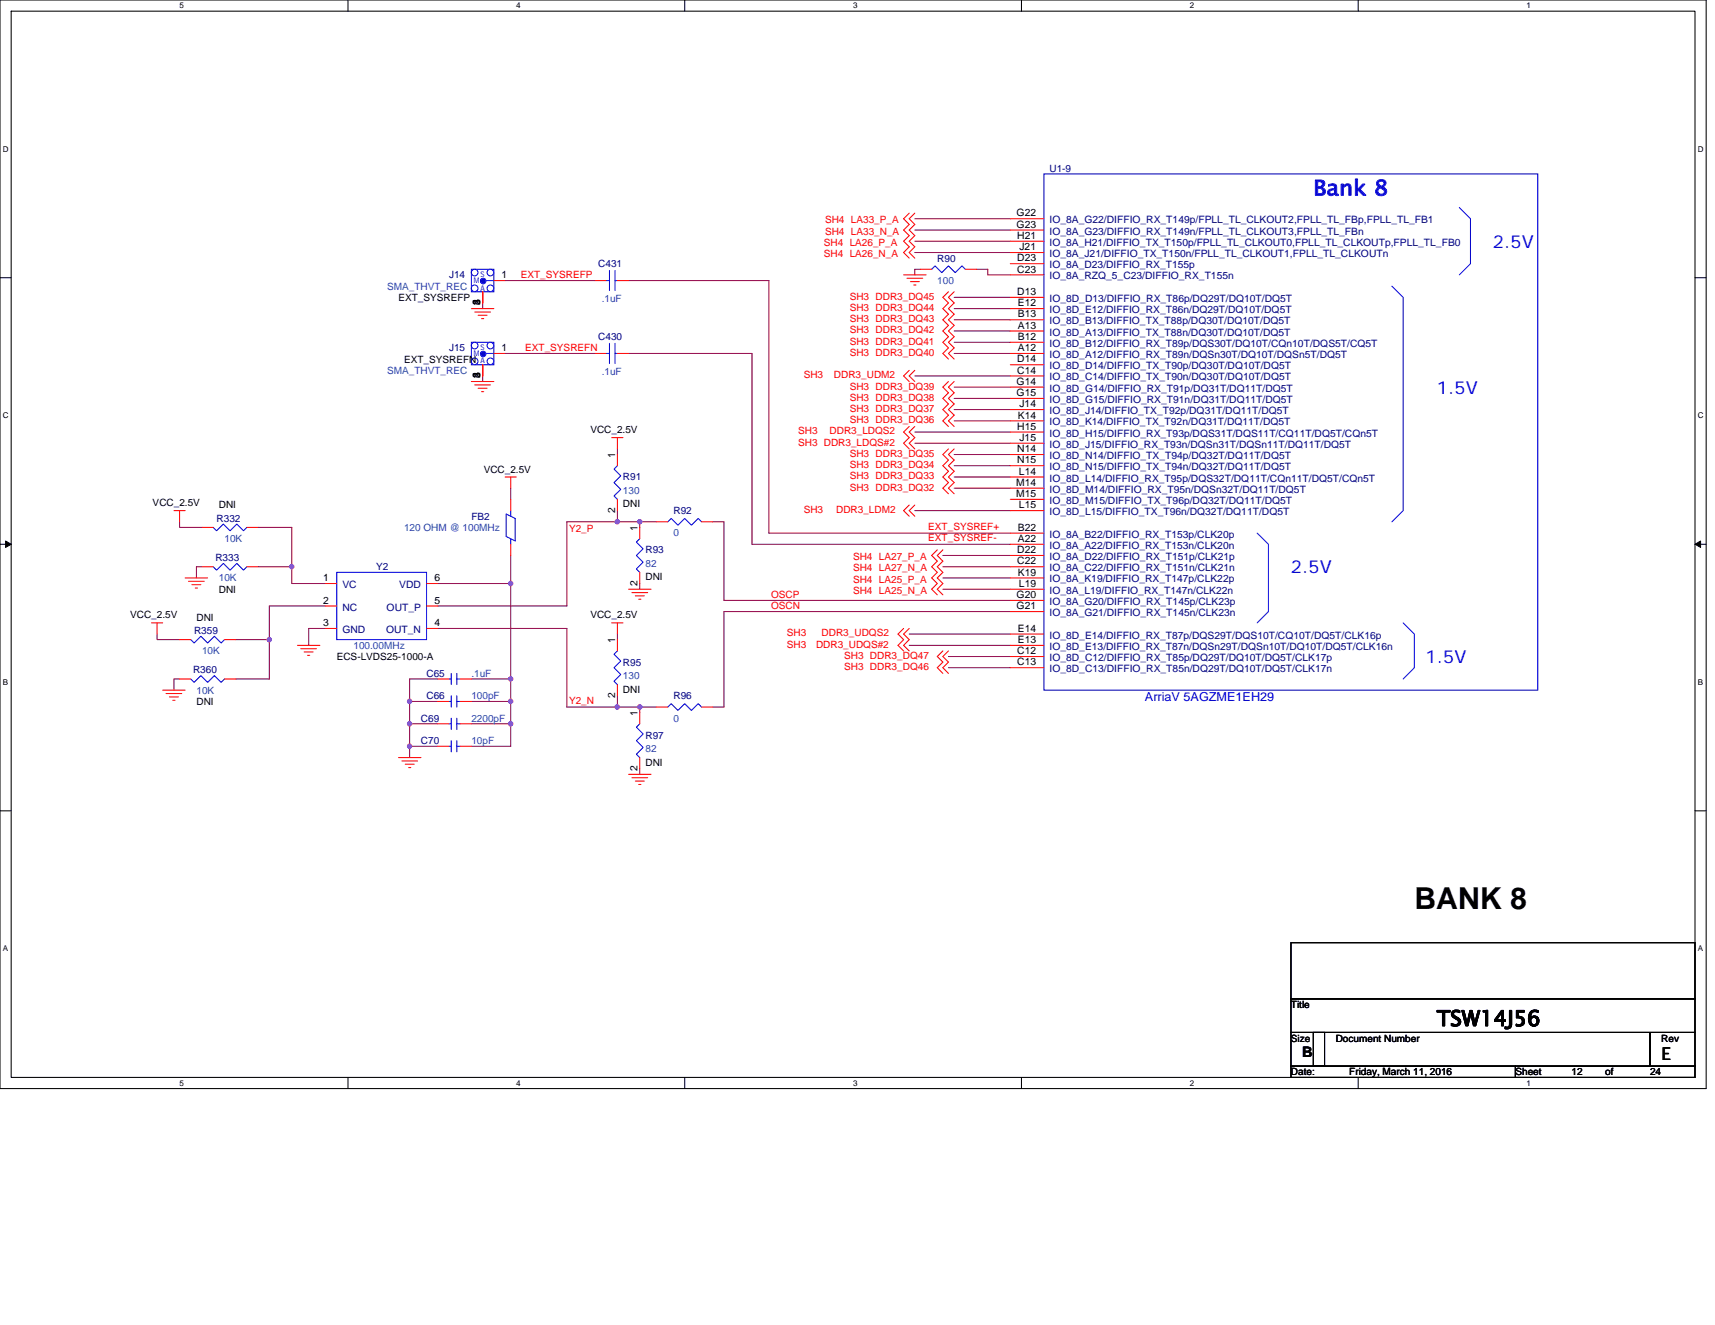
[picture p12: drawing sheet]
<svg xmlns="http://www.w3.org/2000/svg" width="279mm" height="216mm" viewBox="0 0 279 216" stroke-linecap="round" stroke-linejoin="round" font-family="sans-serif">
<defs><g id="words">
<text font-size="4.9" x="230.4" y="148.1">BANK 8</text>
<text font-size="3.5" fill="#00f" x="214" y="31.8">Bank 8</text>
<text font-size="3.5" x="234.1" y="167.2">TSW14J56</text>
<g font-size="2.9" fill="#00f">
<text x="243.2" y="40.4">2.5V</text>
<text x="234.1" y="64.2">1.5V</text>
<text x="210.3" y="93.4">2.5V</text>
<text x="232.2" y="108.1">1.5V</text>
</g>
<text font-size="2.9" x="270.7" y="172.8">E</text>
<text font-size="2.4" x="212.1" y="172.3">B</text>
<text font-size="2" fill="#00f" x="186.5" y="114.3">ArriaV 5AGZME1EH29</text>
<g font-size="1.7">
<text x="165.6" y="35.3">G22</text>
<text x="165.6" y="37.1">G23</text>
<text x="165.7" y="38.9">H21</text>
<text x="166.1" y="40.8">J21</text>
<text x="81.7" y="45.3">1</text>
<text x="165.7" y="42.6">D23</text>
<text x="165.7" y="44.4">C23</text>
<text x="78.3" y="49.7" transform="rotate(-90 78.3 49.7)">2</text>
<text x="78.3" y="49.7" transform="rotate(-90 78.3 49.7)">3</text>
<text x="78.3" y="49.7" transform="rotate(-90 78.3 49.7)">4</text>
<text x="78.3" y="49.7" transform="rotate(-90 78.3 49.7)">5</text>
<text x="165.7" y="48.1">D13</text>
<text x="165.8" y="49.9">E12</text>
<text x="165.8" y="51.7">B13</text>
<text x="165.8" y="53.6">A13</text>
<text x="81.7" y="57.2">1</text>
<text x="165.7" y="59.1">D14</text>
<text x="165.8" y="55.4">B12</text>
<text x="165.8" y="57.2">A12</text>
<text x="78.3" y="61.6" transform="rotate(-90 78.3 61.6)">2</text>
<text x="78.3" y="61.6" transform="rotate(-90 78.3 61.6)">3</text>
<text x="78.3" y="61.6" transform="rotate(-90 78.3 61.6)">4</text>
<text x="78.3" y="61.6" transform="rotate(-90 78.3 61.6)">5</text>
<text x="165.6" y="62.7">G14</text>
<text x="165.6" y="64.5">G15</text>
<text x="165.7" y="60.9">C14</text>
<text x="165.7" y="70">H15</text>
<text x="165.8" y="68.2">K14</text>
<text x="166.1" y="66.4">J14</text>
<text x="166.1" y="71.8">J15</text>
<text x="100.2" y="74.6" transform="rotate(-90 100.2 74.6)">1</text>
<text x="165.7" y="73.7">N14</text>
<text x="165.7" y="75.5">N15</text>
<text x="166" y="77.3">L14</text>
<text x="100.2" y="83.6" transform="rotate(-90 100.2 83.6)">2</text>
<text x="165.5" y="79.2">M14</text>
<text x="165.5" y="81">M15</text>
<text x="166" y="82.8">L15</text>
<text x="103.8" y="86.5" transform="rotate(-90 103.8 86.5)">1</text>
<text x="165.8" y="86.5">B22</text>
<text x="165.8" y="88.3">A22</text>
<text x="52.7" y="94.7">1</text>
<text x="70.8" y="94.7">6</text>
<text x="103.8" y="95.5" transform="rotate(-90 103.8 95.5)">2</text>
<text x="165.7" y="90.1">D22</text>
<text x="165.7" y="92">C22</text>
<text x="165.8" y="93.8">K19</text>
<text x="166" y="95.6">L19</text>
<text x="52.7" y="98.4">2</text>
<text x="70.8" y="98.4">5</text>
<text x="165.6" y="97.5">G20</text>
<text x="165.6" y="99.3">G21</text>
<text x="52.7" y="102">3</text>
<text x="70.8" y="102">4</text>
<text x="100.2" y="104.8" transform="rotate(-90 100.2 104.8)">1</text>
<text x="165.7" y="106.6">C12</text>
<text x="165.8" y="102.9">E14</text>
<text x="165.8" y="104.8">E13</text>
<text x="100.2" y="113.7" transform="rotate(-90 100.2 113.7)">2</text>
<text x="165.7" y="108.4">C13</text>
<text x="103.8" y="116.7" transform="rotate(-90 103.8 116.7)">1</text>
<text x="103.8" y="125.6" transform="rotate(-90 103.8 125.6)">2</text>
</g>
<g font-size="1.7" fill="#000080">
<text x="171" y="36.4">IO_8A_G22/DIFFIO_RX_T149p/FPLL_TL_CLKOUT2,FPLL_TL_FBp,FPLL_TL_FB1</text>
<text x="171" y="38.2">IO_8A_G23/DIFFIO_RX_T149n/FPLL_TL_CLKOUT3,FPLL_TL_FBn</text>
<text x="171" y="40">IO_8A_H21/DIFFIO_TX_T150p/FPLL_TL_CLKOUT0,FPLL_TL_CLKOUTp,FPLL_TL_FB0</text>
<text x="171" y="41.9">IO_8A_J21/DIFFIO_TX_T150n/FPLL_TL_CLKOUT1,FPLL_TL_CLKOUTn</text>
<text x="171" y="43.7">IO_8A_D23/DIFFIO_RX_T155p</text>
<text x="171" y="45.5">IO_8A_RZQ_5_C23/DIFFIO_RX_T155n</text>
<text x="171" y="49.2">IO_8D_D13/DIFFIO_RX_T86p/DQ29T/DQ10T/DQ5T</text>
<text x="171" y="51">IO_8D_E12/DIFFIO_RX_T86n/DQ29T/DQ10T/DQ5T</text>
<text x="171" y="52.9">IO_8D_B13/DIFFIO_TX_T88p/DQ30T/DQ10T/DQ5T</text>
<text x="171" y="54.7">IO_8D_A13/DIFFIO_TX_T88n/DQ30T/DQ10T/DQ5T</text>
<text x="171" y="56.5">IO_8D_B12/DIFFIO_RX_T89p/DQS30T/DQ10T/CQn10T/DQS5T/CQ5T</text>
<text x="171" y="58.3">IO_8D_A12/DIFFIO_RX_T89n/DQSn30T/DQ10T/DQSn5T/DQ5T</text>
<text x="171" y="60.2">IO_8D_D14/DIFFIO_TX_T90p/DQ30T/DQ10T/DQ5T</text>
<text x="171" y="62">IO_8D_C14/DIFFIO_TX_T90n/DQ30T/DQ10T/DQ5T</text>
<text x="171" y="63.8">IO_8D_G14/DIFFIO_RX_T91p/DQ31T/DQ11T/DQ5T</text>
<text x="171" y="65.7">IO_8D_G15/DIFFIO_RX_T91n/DQ31T/DQ11T/DQ5T</text>
<text x="171" y="67.5">IO_8D_J14/DIFFIO_TX_T92p/DQ31T/DQ11T/DQ5T</text>
<text x="171" y="69.3">IO_8D_K14/DIFFIO_TX_T92n/DQ31T/DQ11T/DQ5T</text>
<text x="171" y="71.1">IO_8D_H15/DIFFIO_RX_T93p/DQS31T/DQS11T/CQ11T/DQ5T/CQn5T</text>
<text x="171" y="73">IO_8D_J15/DIFFIO_RX_T93n/DQSn31T/DQSn11T/DQ11T/DQ5T</text>
<text x="171" y="74.8">IO_8D_N14/DIFFIO_TX_T94p/DQ32T/DQ11T/DQ5T</text>
<text x="171" y="76.6">IO_8D_N15/DIFFIO_TX_T94n/DQ32T/DQ11T/DQ5T</text>
<text x="171" y="78.5">IO_8D_L14/DIFFIO_RX_T95p/DQS32T/DQ11T/CQn11T/DQ5T/CQn5T</text>
<text x="171" y="80.3">IO_8D_M14/DIFFIO_RX_T95n/DQSn32T/DQ11T/DQ5T</text>
<text x="171" y="82.1">IO_8D_M15/DIFFIO_TX_T96p/DQ32T/DQ11T/DQ5T</text>
<text x="171" y="83.9">IO_8D_L15/DIFFIO_TX_T96n/DQ32T/DQ11T/DQ5T</text>
<text x="171" y="87.6">IO_8A_B22/DIFFIO_RX_T153p/CLK20p</text>
<text x="171" y="89.4">IO_8A_A22/DIFFIO_RX_T153n/CLK20n</text>
<text x="55.8" y="95.8">VC</text>
<text x="65" y="95.8">VDD</text>
<text x="171" y="91.2">IO_8A_D22/DIFFIO_RX_T151p/CLK21p</text>
<text x="171" y="93.1">IO_8A_C22/DIFFIO_RX_T151n/CLK21n</text>
<text x="171" y="94.9">IO_8A_K19/DIFFIO_RX_T147p/CLK22p</text>
<text x="55.8" y="99.5">NC</text>
<text x="63" y="99.5">OUT_P</text>
<text x="171" y="96.8">IO_8A_L19/DIFFIO_RX_T147n/CLK22n</text>
<text x="171" y="98.6">IO_8A_G20/DIFFIO_RX_T145p/CLK23p</text>
<text x="171" y="100.4">IO_8A_G21/DIFFIO_RX_T145n/CLK23n</text>
<text x="55.8" y="103.1">GND</text>
<text x="62.9" y="103.1">OUT_N</text>
<text x="171" y="104.1">IO_8D_E14/DIFFIO_RX_T87p/DQS29T/DQS10T/CQ10T/DQ5T/CLK16p</text>
<text x="171" y="105.9">IO_8D_E13/DIFFIO_RX_T87n/DQSn29T/DQSn10T/DQ10T/DQ5T/CLK16n</text>
<text x="171" y="107.7">IO_8D_C12/DIFFIO_RX_T85p/DQ29T/DQ10T/DQ5T/CLK17p</text>
<text x="171" y="109.5">IO_8D_C13/DIFFIO_RX_T85n/DQ29T/DQ10T/DQ5T/CLK17n</text>
</g>
<g font-size="1.6" fill="#000080">
<text x="171" y="28">U1-9</text>
<text x="73.2" y="45.4">J14</text>
<text x="97.5" y="43.5">C431</text>
<text x="152.7" y="42.6">R90</text>
<text x="73.2" y="57.3">J15</text>
<text x="97.5" y="55.4">C430</text>
<text x="101.5" y="78.3">R91</text>
<text x="109.7" y="83.8">R92</text>
<text x="35.3" y="85">R332</text>
<text x="76.8" y="84.7">FB2</text>
<text x="35.1" y="91.4">R333</text>
<text x="61.3" y="92.9">Y2</text>
<text x="105.2" y="90.2">R93</text>
<text x="31.6" y="103.3">R359</text>
<text x="31.5" y="109.7">R360</text>
<text x="69.5" y="110.3">C65</text>
<text x="69.5" y="113.9">C66</text>
<text x="101.5" y="108.5">R95</text>
<text x="109.7" y="113.9">R96</text>
<text x="68.6" y="117.6">C69</text>
<text x="68.6" y="121.3">C70</text>
<text x="105.2" y="120.4">R97</text>
</g>
<g font-size="1.6" fill="#f00">
<text x="134.2" y="41.9">SH4 LA26_N_A</text>
<text x="134.2" y="40.1">SH4 LA26_P_A</text>
<text x="134.4" y="36.4">SH4 LA33_P_A</text>
<text x="134.4" y="38.2">SH4 LA33_N_A</text>
<text x="84.8" y="45.3">EXT_SYSREFP</text>
<text x="138.4" y="52.5">SH3 DDR3_DQ43</text>
<text x="138.4" y="50.7">SH3 DDR3_DQ44</text>
<text x="138.4" y="48.8">SH3 DDR3_DQ45</text>
<text x="85.6" y="57.1">EXT_SYSREFN</text>
<text x="138.4" y="58">SH3 DDR3_DQ40</text>
<text x="138.4" y="56.2">SH3 DDR3_DQ41</text>
<text x="138.4" y="54.3">SH3 DDR3_DQ42</text>
<text x="130.9" y="61.6">SH3</text>
<text x="135.9" y="61.6">DDR3_UDM2</text>
<text x="138.4" y="65.3">SH3 DDR3_DQ38</text>
<text x="138.4" y="63.5">SH3 DDR3_DQ39</text>
<text x="130" y="70.8">SH3</text>
<text x="135.1" y="70.8">DDR3_LDQS2</text>
<text x="138.4" y="69">SH3 DDR3_DQ36</text>
<text x="138.4" y="67.1">SH3 DDR3_DQ37</text>
<text x="130" y="72.6">SH3 DDR3_LDQS#2</text>
<text x="138.4" y="76.3">SH3 DDR3_DQ34</text>
<text x="138.4" y="74.4">SH3 DDR3_DQ35</text>
<text x="130.9" y="83.6">SH3</text>
<text x="136.2" y="83.6">DDR3_LDM2</text>
<text x="138.4" y="79.9">SH3 DDR3_DQ32</text>
<text x="138.4" y="78.1">SH3 DDR3_DQ33</text>
<text x="92.7" y="86.8">Y2_P</text>
<text x="151.2" y="88.2">EXT_SYSREF-</text>
<text x="151.2" y="86.4">EXT_SYSREF+</text>
<text x="139" y="91.3">SH4 LA27_P_A</text>
<text x="139" y="93.1">SH4 LA27_N_A</text>
<text x="139" y="94.9">SH4 LA25_P_A</text>
<text x="125.6" y="97.5">OSCP</text>
<text x="125.6" y="99.3">OSCN</text>
<text x="139" y="96.8">SH4 LA25_N_A</text>
<text x="128.2" y="103.7">SH3</text>
<text x="128.2" y="105.5">SH3</text>
<text x="132.9" y="105.5">DDR3_UDQS#2</text>
<text x="133.9" y="103.7">DDR3_UDQS2</text>
<text x="137.5" y="107.4">SH3 DDR3_DQ47</text>
<text x="137.5" y="109.2">SH3 DDR3_DQ46</text>
<text x="92.7" y="114.7">Y2_N</text>
</g>
<g font-size="1.6" fill="#0065ca">
<text x="63.1" y="47.2">SMA_THVT_REC</text>
<text x="152.7" y="46.3">100</text>
<text x="98" y="49.2">.1uF</text>
<text x="63.1" y="60.9">SMA_THVT_REC</text>
<text x="98" y="61.1">.1uF</text>
<text x="101.5" y="80.5">130</text>
<text x="36.6" y="88.3">10K</text>
<text x="65.8" y="86.5">120 OHM @ 100MHz</text>
<text x="109.7" y="87.4">0</text>
<text x="35.6" y="94.7">10K</text>
<text x="105.2" y="92.4">82</text>
<text x="32.9" y="106.6">10K</text>
<text x="57.6" y="105.7">100.00MHz</text>
<text x="32" y="113">10K</text>
<text x="76.8" y="110.3">.1uF</text>
<text x="76.8" y="113.9">100pF</text>
<text x="101.5" y="110.7">130</text>
<text x="76.8" y="117.6">2200pF</text>
<text x="109.7" y="117.6">0</text>
<text x="76.8" y="121.3">10pF</text>
<text x="105.2" y="122.5">82</text>
</g>
<g font-size="1.6">
<text x="64.9" y="49">EXT_SYSREFP</text>
<text x="65.8" y="59.1">EXT_SYSREFN</text>
<text x="96.2" y="70.6">VCC_2.5V</text>
<text x="78.8" y="77">VCC_2.5V</text>
<text x="24.9" y="82.5">VCC_2.5V</text>
<text x="35.6" y="82.8">DNI</text>
<text x="101.5" y="82.7">DNI</text>
<text x="105.2" y="94.6">DNI</text>
<text x="21.2" y="100.8">VCC_2.5V</text>
<text x="32" y="101.1">DNI</text>
<text x="35.6" y="96.6">DNI</text>
<text x="96.2" y="100.8">VCC_2.5V</text>
<text x="54.9" y="107.5">ECS-LVDS25-1000-A</text>
<text x="101.5" y="112.8">DNI</text>
<text x="32" y="114.9">DNI</text>
<text x="105.2" y="124.7">DNI</text>
<text x="210.3" y="164.2">Title</text>
<text x="210.3" y="169.7">Size</text>
<text x="217.6" y="169.7">Document Number</text>
<text x="270.7" y="169.7">Rev</text>
<text x="210.3" y="175.2">Date:</text>
<text x="219.8" y="175.2">Friday, March 11, 2016</text>
<text x="246.9" y="175.2">Sheet</text>
<text x="256" y="175.2">12</text>
<text x="261.5" y="175.2">of</text>
<text x="268.8" y="175.2">24</text>
</g>
<g font-size="1.3">
<text x="29.3" y="1.4">5</text>
<text x="84.1" y="1.4">4</text>
<text x="139" y="1.4">3</text>
<text x="193.8" y="1.4">2</text>
<text x="248.7" y="1.4">1</text>
<text x=".5" y="24.7">D</text>
<text x="276.6" y="24.7">D</text>
<text x=".5" y="68.2">C</text>
<text x="276.6" y="68.2">C</text>
<text x=".5" y="111.6">B</text>
<text x="276.6" y="111.6">B</text>
<text x=".5" y="155">A</text>
<text x="276.6" y="155">A</text>
<text x="29.3" y="176.9">5</text>
<text x="84.1" y="176.9">4</text>
<text x="139" y="176.9">3</text>
<text x="193.8" y="176.9">2</text>
<text x="248.7" y="176.9">1</text>
</g>
<g font-size="1.3" fill="#00f">
<text x="77.2" y="46.1">M</text>
<text x="78.3" y="45.1">S</text>
<text x="78.3" y="47.3">A</text>
<text x="77.2" y="58">M</text>
<text x="78.3" y="57">S</text>
<text x="78.3" y="59.2">A</text>
</g>
</g></defs>
<path d="M0 0h278v177.4h-278zM1.8 1.8h274.3v173.8h-274.3z" fill="none" stroke="#000" stroke-width=".17"/>
<g fill="#fff">
<path d="M29.3 .2h.7v1.5h-.7z"/>
<path d="M29.3 175.7h.7v1.5h-.7z"/>
</g>
<path d="M56.7 0v1.8M56.7 175.6v1.8" fill="none" stroke="#000" stroke-width=".17"/>
<g fill="#fff">
<path d="M84.1 .2h.7v1.5h-.7z"/>
<path d="M84.1 175.7h.7v1.5h-.7z"/>
</g>
<path d="M111.5 0v1.8M111.5 175.6v1.8" fill="none" stroke="#000" stroke-width=".17"/>
<g fill="#fff">
<path d="M139 .2h.7v1.5h-.7z"/>
<path d="M139 175.7h.7v1.5h-.7z"/>
</g>
<path d="M166.4 0v1.8M166.4 175.6v1.8" fill="none" stroke="#000" stroke-width=".17"/>
<g fill="#fff">
<path d="M193.8 .2h.8v1.5h-.8z"/>
<path d="M193.8 175.7h.8v1.5h-.8z"/>
</g>
<path d="M221.3 0v1.8M221.3 175.6v1.8" fill="none" stroke="#000" stroke-width=".17"/>
<g fill="#fff">
<path d="M248.7 .2h.7v1.5h-.7z"/>
<path d="M248.7 175.7h.7v1.5h-.7z"/>
<path d="M.5 23.5h.9v1.5h-.9z"/>
<path d="M276.6 23.5h1v1.5h-1z"/>
<path d="M.5 67h.9v1.4h-.9z"/>
<path d="M276.6 67h1v1.4h-1z"/>
</g>
<path d="M0 45.3h1.8M276.1 45.3h1.9" fill="none" stroke="#000" stroke-width=".17"/>
<g fill="#fff">
<path d="M.5 110.4h.8v1.5h-.8z"/>
<path d="M276.6 110.4h.9v1.5h-.9z"/>
</g>
<path d="M0 88.7h1.8M276.1 88.7h1.9" fill="none" stroke="#000" stroke-width=".17"/>
<path d="M.9 88.2l.9 .5-.9 .5zM276.1 88.7l1-.5v1z" fill="#000" stroke="#000" stroke-width=".16"/>
<g fill="#fff">
<path d="M.5 153.8h.8v1.5h-.8z"/>
<path d="M276.6 153.8h.9v1.5h-.9z"/>
</g>
<path d="M0 132.1h1.8M276.1 132.1h1.9M210.3 153.6h65.8v9.2h-65.8zM210.3 162.8h65.8v5.4h-65.8zM210.3 168.2h5.5v5.5h-5.5zM210.3 173.7h36.6v1.9h-36.6zM214 168.2h54.8v5.5h-54.8zM246.9 173.7h29.2v1.9h-29.2zM268.8 168.2h7.3v5.5h-7.3z" fill="none" stroke="#000" stroke-width=".17"/>
<g fill="none" stroke="#800040" stroke-width=".17">
<path d="M149 37.5h15.6M149 35.6h15.6M149 39.3h15.6M78.6 49.4v.9M82.3 57.6h14.6M82.3 45.7h14.6M102.4 45.7h22.9v41.2h39.3M102.4 57.6h20.1v31.1h42.1M149 41.1h15.6M149.9 43.9h-.9v.9M155.4 48.5h9.2M155.4 57.6h9.2"/>
<path d="M155.4 55.8h9.2M155.4 53.9h9.2M155.4 52.1h9.2M155.4 50.3h9.2M159.1 43.9h1.8v.9h3.7M78.6 61.3v.9M83.2 79.5v1.9M100.6 73.2v.9M149 72.2h15.6M149 70.4h15.6M149 61.3h15.6M155.4 79.5h9.2"/>
<path d="M155.4 63.1h9.2M155.4 75.9h9.2M155.4 74.1h9.2M155.4 68.6h9.2M155.4 66.7h9.2M155.4 64.9h9.2M155.4 77.7h9.2M29.3 85v.9h3.6M32.9 92.4h-.9v1.8M42.1 92.4h5.4M42.1 85.9h5.4v6.5M47.5 92.4v2.7h5.5"/>
<path d="M53 98.7h-9.1v5.5M71.3 95.1h11.9M83.2 95.1v15.5M83.2 90.5v4.6M100.6 85h-8.2v13.7h-21.1M100.6 83.2v1.8M100.6 85h3.6M104.2 85h2.8M104.2 95.1v.9M104.2 85v.9M116.1 85h1.8v12.8h46.7M149 83.2h15.6"/>
<path d="M153.6 92.4h11M153.6 90.5h11M153.6 96h11M153.6 94.2h11M164.6 99.7h-46.7v15.5h-1.8M25.6 103.3v.9h3.7M29.3 110.6h-1v1.9M38.4 104.2h5.5M43.9 104.2v6.4h-5.5M53 102.4h-2.7v2.8M66.7 114.3v3.6M66.7 117.9v3.7"/>
<path d="M66.7 114.3h4.6M66.7 117.9h4.6M71.3 110.6h-4.6v3.7M71.3 102.4h21.1v12.8h8.2M76.8 110.6h6.4M76.8 114.3h6.4M76.8 117.9h6.4M83.2 110.6v3.7M83.2 117.9v3.7h-6.4M83.2 114.3v3.6M100.6 113.4v1.8M100.6 103.3v.9"/>
<path d="M100.6 115.2h3.6M104.2 115.2h2.8M104.2 115.2v.9M148.1 103.3h16.5M148.1 105.2h16.5M154.5 108.8h10.1M154.5 107h10.1M66.7 121.6v1.8M66.7 121.6h4.6M104.2 125.3v.9"/>
</g>
<g fill="#f0f" stroke="#f0f" stroke-width=".17">
<circle cx="66.7" cy="114.3" r=".36"/>
<circle cx="83.2" cy="114.3" r=".36"/>
<circle cx="83.2" cy="110.6" r=".35"/>
<circle cx="83.2" cy="95.1" r=".36"/>
<circle cx="104.2" cy="115.2" r=".36"/>
<circle cx="100.6" cy="115.2" r=".36"/>
<circle cx="100.6" cy="85" r=".36"/>
<circle cx="104.2" cy="85" r=".36"/>
<circle cx="66.7" cy="117.9" r=".36"/>
<circle cx="66.7" cy="121.6" r=".35"/>
<circle cx="83.2" cy="117.9" r=".36"/>
<circle cx="47.5" cy="92.3" r=".35"/>
<circle cx="43.9" cy="104.2" r=".36"/>
</g>
<g fill="none" stroke="#f00" stroke-width=".17">
<path d="M148.1 34.7l-.9 .9 .9 1-.9 .9 .9 .9-.9 .9 .9 .9-.9 .9 .9 1M149 34.7l-.9 .9 .9 1-.9 .9 .9 .9-.9 .9 .9 .9-.9 .9 .9 1M164.6 35.6h5.5M164.6 37.5h5.5M164.6 39.3h5.5M76.8 50.3h3.7M77.3 50.8h2.6M77.9 51.4h1.5M78.4 51.9h.4M78.6 47.5v1.9M78.6 59.4v1.9M80.5 45.7h1.8"/>
<path d="M80.5 57.6h1.8M96.9 45.7h1.8M96.9 57.6h1.8M100.6 45.7h1.8M100.6 57.6h1.8M147.2 44.8h3.7M147.8 45.3h2.5M148.3 45.9h1.5M148.9 46.4h.3M149.9 43.9h1.9M154.5 47.5l-.9 1 .9 .9-.9 .9 .9 .9-.9 .9 .9 .9-.9 .9 .9 1-.9 .9 .9 .9-.9 .9 .9 .9M155.4 47.5l-.9 1 .9 .9-.9 .9 .9 .9-.9 .9 .9 .9-.9 .9 .9 1-.9 .9 .9 .9-.9 .9 .9 .9"/>
<path d="M157.3 43.9h1.8M164.6 41.1h5.5M164.6 43h5.5M164.6 48.5h5.5M164.6 50.3h5.5M164.6 52.1h5.5M164.6 53.9h5.5M164.6 55.8h5.5M164.6 57.6h5.5M164.6 59.4h5.5M164.6 44.8h5.5M76.8 62.2h3.7"/>
<path d="M77.3 62.7h2.6M77.9 63.3h1.5M78.4 63.8h.4M82.3 77.7h1.8M83.2 77.7v1.8M99.7 71.3h1.8M100.6 71.3v1.9M100.6 74.1v1.8M148.1 69.5l-.9 .9 .9 .9-.9 .9 .9 1M148.1 60.3l-.9 1 .9 .9M149 69.5l-.9 .9 .9 .9-.9 .9 .9 1M149 60.3l-.9 1 .9 .9"/>
<path d="M154.5 73.2l-.9 .9 .9 .9-.9 .9 .9 .9-.9 .9 .9 .9-.9 .9 .9 1M154.5 62.2l-.9 .9 .9 .9-.9 .9 .9 .9-.9 .9 .9 .9-.9 1 .9 .9M155.4 73.2l-.9 .9 .9 .9-.9 .9 .9 .9-.9 .9 .9 .9-.9 .9 .9 1M155.4 62.2l-.9 .9 .9 .9-.9 .9 .9 .9-.9 .9 .9 .9-.9 1 .9 .9M164.6 61.3h5.5M164.6 63.1h5.5M164.6 64.9h5.5M164.6 66.7h5.5M164.6 68.6h5.5M164.6 70.4h5.5M164.6 72.2h5.5M164.6 74.1h5.5"/>
<path d="M164.6 75.9h5.5M164.6 77.7h5.5M164.6 79.5h5.5M28.3 83.2h1.9M29.3 83.2v1.8M30.2 94.2h3.6M30.7 94.7h2.6M31.3 95.3h1.4M31.8 95.8h.4M32.9 92.4h1.8M32.9 85.9h1.8M40.2 92.4h1.9"/>
<path d="M40.2 85.9h1.9M53 95.1h1.9M53 98.7h1.9M69.5 98.7h1.8M69.5 95.1h1.8M83.2 88.7v1.8M83.2 81.4v1.8M100.6 81.4v1.8M102.4 96h3.7M103 96.6h2.5M103.5 97.1h1.5M104.1 97.6h.3"/>
<path d="M104.2 85.9v1.9M104.2 93.3v1.8M107 85h1.8M114.3 85h1.8M148.1 82.3l-.9 .9 .9 .9M149 82.3l-.9 .9 .9 .9M152.7 89.6l-.9 .9 .9 .9-.9 1 .9 .9-.9 .9 .9 .9-.9 .9 .9 .9M153.6 89.6l-.9 .9 .9 .9-.9 1 .9 .9-.9 .9 .9 .9-.9 .9 .9 .9M164.6 81.4h5.5M164.6 83.2h5.5M164.6 86.9h5.5M164.6 88.7h5.5"/>
<path d="M164.6 90.5h5.5M164.6 92.4h5.5M164.6 94.2h5.5M164.6 96h5.5M164.6 97.8h5.5M164.6 99.7h5.5M24.7 101.5h1.8M25.6 101.5v1.8M26.5 112.5h3.7M27.1 113h2.5M27.6 113.6h1.5M28.2 114.1h.3"/>
<path d="M29.3 110.6h1.8M29.3 104.2h1.8M36.6 110.6h1.8M36.6 104.2h1.8M48.5 105.2h3.6M49 105.7h2.6M49.6 106.2h1.4M50.1 106.8h.4M53 102.4h1.9M69.5 102.4h1.8M71.3 117.9h1.9M71.3 110.6h1.9"/>
<path d="M71.3 114.3h1.9M75 117.9h1.8M75 110.6h1.8M75 114.3h1.8M99.7 101.5h1.8M100.6 101.5v1.8M100.6 104.2v1.9M100.6 111.5v1.9M104.2 116.1v1.8M107 115.2h1.8M114.3 115.2h1.8M147.2 102.4l-.9 .9 .9 .9-.9 1 .9 .9"/>
<path d="M148.1 102.4l-.9 .9 .9 .9-.9 1 .9 .9M153.6 106.1l-.9 .9 .9 .9-.9 .9 .9 .9M154.5 106.1l-.9 .9 .9 .9-.9 .9 .9 .9M164.6 103.3h5.5M164.6 105.2h5.5M164.6 107h5.5M164.6 108.8h5.5M64.9 123.4h3.7M65.5 124h2.5M66 124.5h1.5M66.6 125.1h.3M71.3 121.6h1.9"/>
<path d="M75 121.6h1.8M102.4 126.2h3.7M103 126.7h2.5M103.5 127.3h1.5M104.1 127.8h.3M104.2 123.4v1.9"/>
</g>
<g fill="none" stroke="#00f" stroke-width=".17">
<path d="M170.1 28.3h80.4v84.2h-80.4zM237.7 33.8l1.9 1.8v7.4l-1.9 1.8M76.8 43.9h3.7v3.6h-3.7zM76.8 55.8h3.7v3.6h-3.7zM79.2 45.7h1.3M79.2 57.6h1.3M98.7 45.7h.6M98.7 57.6h.6M99.3 44.1v3.2M99.3 55.9v3.3M100.2 44.1v3.2M100.2 55.9v3.3"/>
<path d="M100.2 45.7h.4M100.2 57.6h.4M151.8 43.9l.5-.6 1.1 1.1 1.1-1.1 1.1 1.1 1.1-1.1 .6 .6M226.8 46.6l1.8 1.9v34.7l-1.8 1.8M100.6 75.9l-.6 .5 1.1 1.1-1.1 1.1 1.1 1.1-1.1 1.1 .6 .6M34.7 92.4l.6 .5 1.1-1.1 1.1 1.1 1.1-1.1 1.1 1.1 .5-.5M34.7 85.9l.6 .6 1.1-1.1 1.1 1.1 1.1-1.1 1.1 1.1 .5-.6M54.9 93.3h14.6v10.9h-14.6zM82.5 83.8l1.4 .7v3.6l-1.4-.7zM83.2 83.2v.9M83.2 87.8v.9M104.2 87.8l-.5 .5 1.1 1.1-1.1 1.1 1.1 1.1-1.1 1.1 .5 .6"/>
<path d="M108.8 85l.5-.5 1.1 1.1 1.1-1.1 1.1 1.1 1.1-1.1 .6 .5M204.8 86.9l1.9 1.8v11l-1.9 1.8M31.1 110.6l.5 .6 1.1-1.1 1.1 1.1 1.1-1.1 1.1 1.1 .6-.6M31.1 104.2l.5 .6 1.1-1.1 1.1 1.1 1.1-1.1 1.1 1.1 .6-.6M73.2 117.9h.3M73.2 110.6h.3M73.2 114.3h.3M73.5 117v1.9M73.5 109.7v1.8M73.5 113.4v1.8M74.4 117.9h.6M74.4 110.6h.6"/>
<path d="M74.4 114.3h.6M74.4 117v1.9M74.4 109.7v1.8M74.4 113.4v1.8M100.6 106.1l-.6 .5 1.1 1.1-1.1 1.1 1.1 1.1-1.1 1.1 .6 .5M104.2 117.9l-.5 .6 1.1 1.1-1.1 1.1 1.1 1.1-1.1 1.1 .5 .5M108.8 115.2l.5-.5 1.1 1.1 1.1-1.1 1.1 1.1 1.1-1.1 .6 .5M228.6 101.5l1.8 1.8v5.5l-1.8 1.8M73.2 121.6h.3M73.5 120.7v1.8M74.4 121.6h.6M74.4 120.7v1.8"/>
<circle cx="77.3" cy="56.3" r=".54"/>
<circle cx="77.3" cy="58.9" r=".54"/>
<circle cx="77.3" cy="47" r=".54"/>
<circle cx="77.3" cy="44.4" r=".54"/>
<circle cx="79.9" cy="47" r=".54"/>
<circle cx="79.9" cy="44.4" r=".54"/>
<circle cx="79.9" cy="58.9" r=".54"/>
<circle cx="79.9" cy="56.3" r=".54"/>
</g>
<g fill="#00f" stroke="#00f" stroke-width=".17">
<circle cx="78.7" cy="45.8" r=".45"/>
<circle cx="78.7" cy="57.7" r=".45"/>
</g>
<use href="#words"/>
</svg>
